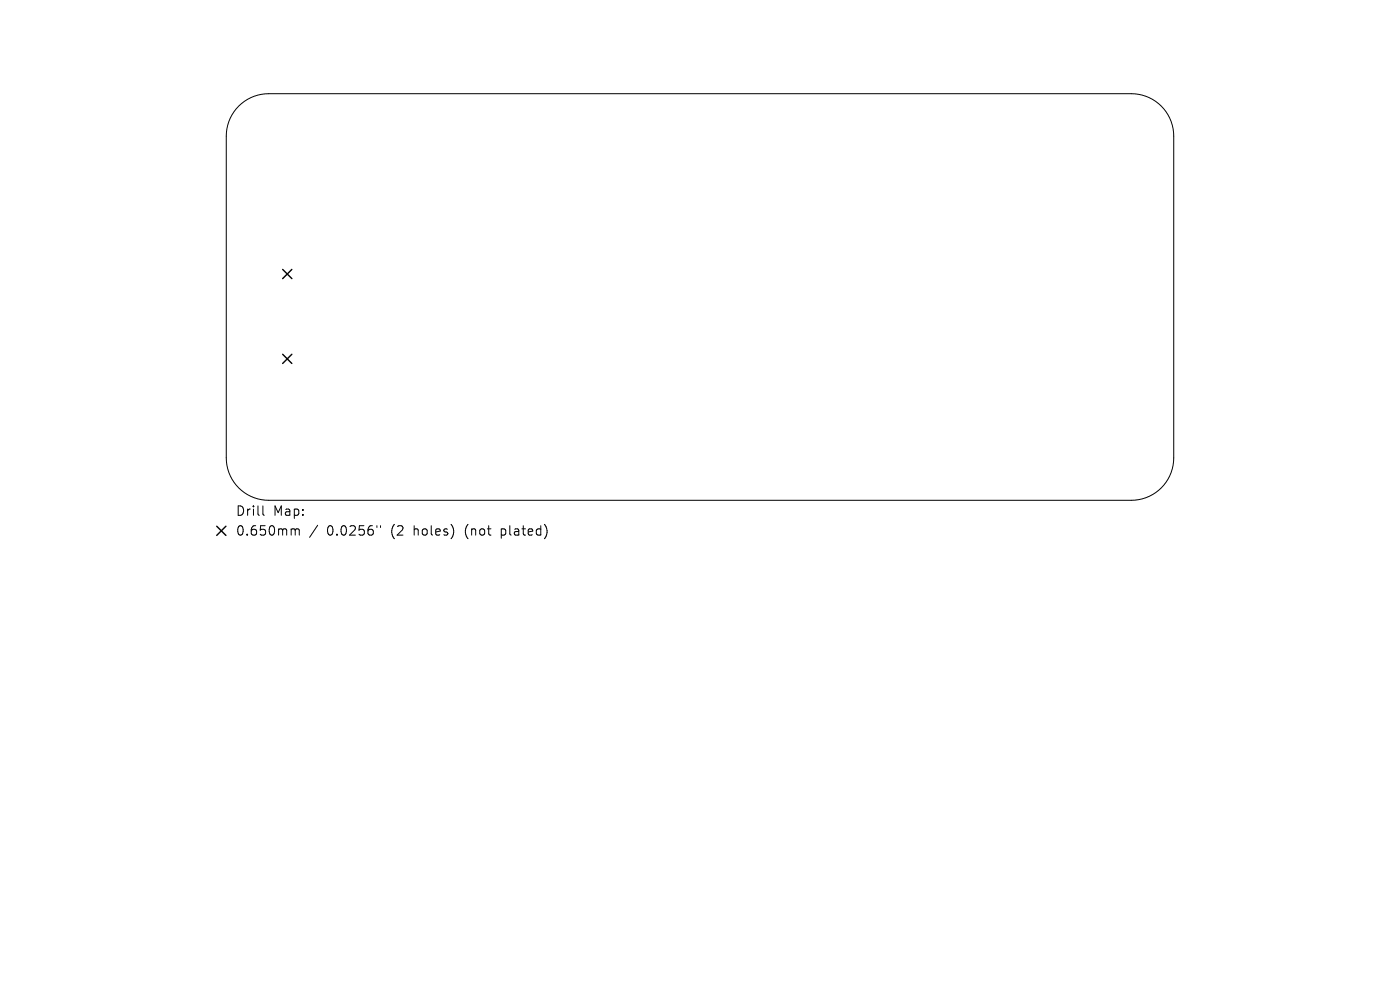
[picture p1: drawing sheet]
<svg xmlns="http://www.w3.org/2000/svg" width="297mm" height="210mm" viewBox="0 0 297 210" stroke-linecap="round" stroke-linejoin="round" font-family="sans-serif">
<defs><g id="words">
<g font-size="2.8">
<text x="49.9" y="109.7">Drill</text>
<text x="49.9" y="113.9">0.650mm</text>
<text x="57.9" y="109.7">Map:</text>
<text x="69.4" y="113.9">0.0256&quot;</text>
<text x="83.1" y="113.9">(2</text>
<text x="88.1" y="113.9">holes)</text>
<text x="99.1" y="113.9">(not</text>
<text x="106.9" y="113.9">plated)</text>
</g>
</g></defs>
<path d="M50.6 22.5a9 9 0 0 1 6.4-2.6h183a9 9 0 0 1 9 9v68.2a9 9 0 0 1-9 9h-183a9 9 0 0 1-9-9v-68.2a9 9 0 0 1 2.6-6.4zM55.8 107.3v1.7l.3 .3M62.1 112.2h.2l.3 .3M62.6 112.5l.3-.3 .5 .1 .1 1.2M62.6 112.5v1M67.4 111.4l-1.7 2.6M80 111.5v.4M80.7 111.5v.4" fill="none" stroke="#000" stroke-width=".21"/>
<path d="M60 57.2l1.9 1.9M61.9 57.2l-1.9 1.9M60 75.2l1.9 1.9M61.9 75.2l-1.9 1.9M46 111.6l1.9 2M47.9 111.6l-1.9 2" fill="none" stroke="#000" stroke-width=".3"/>
<use href="#words"/>
</svg>
